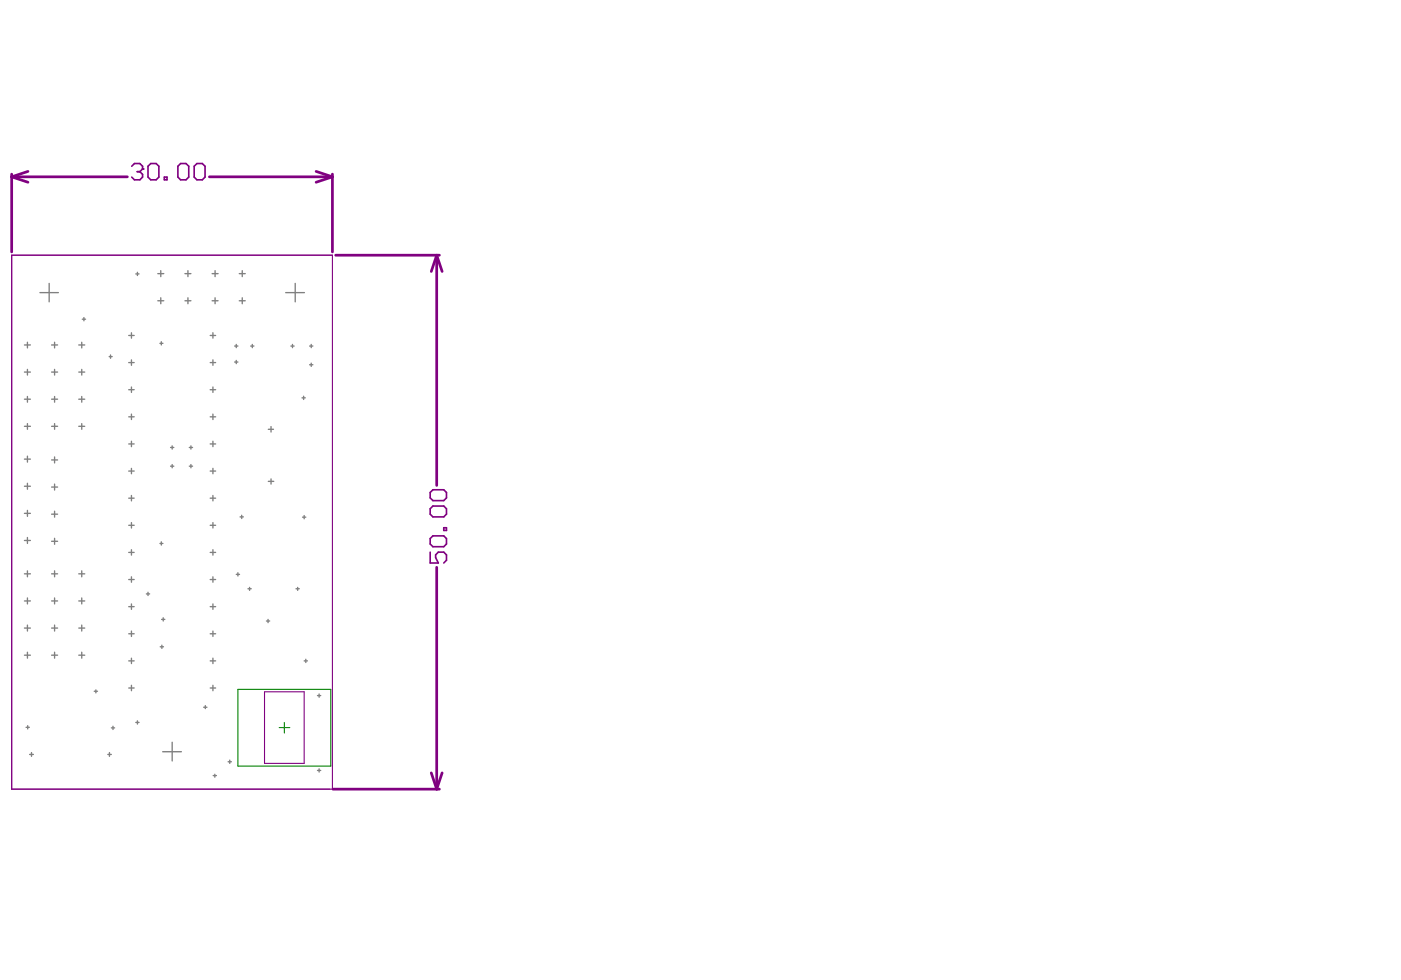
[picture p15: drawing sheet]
<svg xmlns="http://www.w3.org/2000/svg" width="289mm" height="202mm" viewBox="0 0 289 202" stroke-linecap="round" stroke-linejoin="round" font-family="sans-serif">
<path d="M49.1 142.2h19.1v15.8h-19.1zM57.6 150.1h2.2M58.6 149v2.2" fill="none" stroke="#008000" stroke-width=".22"/>
<path d="M2.4 52.6h66.2v110.2h-66.2zM54.6 142.7h8.1v14.8h-8.1z" fill="none" stroke="#800080" stroke-width=".22"/>
<g fill="none" stroke="#800080" stroke-width=".56">
<path d="M2.4 35.9v16.1M2.4 36.5l3.4 1.1M2.4 36.5h23.9M5.8 35.4l-3.4 1.1M43.2 36.5h25.4M65.2 35.4l3.4 1.1M68.6 35.9v16.1M68.6 36.5l-3.4 1.1M69.2 52.6h21.4M90.1 52.6l1.1 3.4M90.1 52.6l-1.2 3.4M90.1 52.6v47.5"/>
<path d="M90.1 117v45.8M88.9 159.4l1.2 3.4M91.2 159.4l-1.1 3.4M68.7 162.8h21.9"/>
</g>
<path d="M27.2 34.3l.5-.6h1.1l.6 .6v.6M88.7 101.6l.6-.6h2.2l.6 .6v1.1l-.6 .6h-2.2l-.6-.6zM88.7 104.9l.6-.5h2.2l.6 .5v1.2l-.6 .5h-2.2l-.6-.5zM88.7 111.1l.6-.6h2.2l.6 .6v1.1l-.6 .6h-2.2l-.6-.6zM88.7 113.9v2.2h1.7l-.6-1.1v-.6l.6-.5h1.1l.6 .5v1.2l-.6 .5M91.5 108.9h.6v.5h-.6z" fill="none" stroke="#800080" stroke-width=".34"/>
<circle cx="29.4" cy="34.9" r=".17" fill="#800080"/>
<path d="M28.3 35.4h.5M28.8 35.4l.6 .6v.5l-.6 .6h-1.1l-.5-.6M29.4 34.9l-.6 .5M30.5 34.3l.6-.6h1.1l.6 .6v2.2l-.6 .6h-1.1l-.6-.6zM33.9 36.5h.5v.6h-.5zM36.7 34.3l.5-.6h1.2l.5 .6v2.2l-.5 .6h-1.2l-.5-.6zM40 34.3l.6-.6h1.1l.6 .6v2.2l-.6 .6h-1.1l-.6-.6z" fill="none" stroke="#800080" stroke-width=".34"/>
<g fill="none" stroke="#808080" stroke-width=".28">
<path d="M10.1 58.5v3.8M28 56.5h.7M28.3 56.2v.6M32.5 56.4h1.3M33.2 55.8v1.3M38.1 56.4h1.3M38.8 55.8v1.3M43.7 56.4h1.3M44.4 55.8v1.3M49.3 56.4h1.3M50 55.8v1.3M60.9 58.5v3.8"/>
<path d="M5 71.2h1.3M5 76.7h1.3M5.7 70.6v1.2M5.7 76.2v1.2M8.2 60.4h3.8M10.6 71.2h1.3M10.6 76.7h1.3M11.3 70.6v1.2M11.3 76.2v1.2M16.2 71.2h1.3M16.2 76.7h1.3M16.9 70.6v1.2"/>
<path d="M16.9 76.2v1.2M17 65.8h.6M17.3 65.5v.7M22.5 73.6h.6M22.8 73.2v.7M26.5 69.2h1.2M26.5 74.8h1.2M27.1 68.6v1.2M27.1 74.2v1.1M27.1 79.8v1.1M32.5 62h1.3M33 70.8h.6"/>
<path d="M33.2 61.4v1.3M33.3 70.5v.7M38.1 62h1.3M38.8 61.4v1.3M43.3 69.2h1.2M43.3 74.8h1.2M43.7 62h1.3M43.9 68.6v1.2M43.9 74.2v1.1M43.9 79.8v1.1M44.4 61.4v1.3M48.4 74.7h.7"/>
<path d="M48.4 71.4h.7M48.7 71v.7M48.7 74.3v.7M49.3 62h1.3M50 61.4v1.3M51.7 71.4h.7M52 71v.7M58.9 60.4h3.9M60 71.4h.7M60.3 71v.7M63.8 75.2h.7M63.8 71.4h.7"/>
<path d="M64.2 71v.7M64.2 74.9v.7M5 87.9h1.3M5 82.3h1.3M5 94.7h1.3M5.7 81.8v1.2M5.7 87.4v1.2M5.7 94.1v1.2M5.7 99.7v1.2M10.6 87.9h1.3M10.6 82.3h1.3M10.6 94.9h1.3"/>
<path d="M11.3 81.8v1.2M11.3 87.4v1.2M11.3 94.3v1.2M11.3 99.8v1.3M16.2 87.9h1.3M16.2 82.3h1.3M16.9 81.8v1.2M16.9 87.4v1.2M26.5 86h1.2M26.5 91.6h1.2M26.5 97.2h1.2M26.5 80.4h1.2"/>
<path d="M27.1 85.4v1.1M27.1 91v1.1M27.1 96.6v1.1M35.2 92.3h.6M35.2 96.2h.6M35.5 92v.6M35.5 95.8v.7M39 92.3h.7M39 96.2h.7M39.4 92v.6M39.4 95.8v.7M43.3 86h1.2"/>
<path d="M43.3 91.6h1.2M43.3 97.2h1.2M43.3 80.4h1.2M43.9 85.4v1.1M43.9 91v1.1M43.9 96.6v1.1M55.3 99.3h1.2M55.3 88.6h1.1M55.9 88v1.1M55.9 98.8v1M62.3 82.1h.7M62.6 81.7v.7"/>
<path d="M5 118.4h1.3M5 111.5h1.3M5 105.9h1.3M5 100.3h1.3M5.7 105.3v1.2M5.7 110.9v1.2M5.7 117.7v1.3M10.6 118.4h1.3M10.6 100.5h1.3M10.6 106.1h1.3M10.6 111.7h1.3M11.3 105.4v1.3"/>
<path d="M11.3 111v1.3M11.3 117.7v1.3M16.2 118.4h1.3M16.9 117.7v1.3M26.5 119.5h1.2M26.5 102.8h1.2M26.5 108.4h1.2M26.5 113.9h1.2M27.1 102.2v1.1M27.1 107.8v1.1M27.1 113.4v1.1M27.1 119v1.1"/>
<path d="M33 112.1h.6M33.3 111.8v.6M43.3 119.5h1.2M43.3 102.8h1.2M43.3 108.4h1.2M43.3 113.9h1.2M43.9 102.2v1.1M43.9 107.8v1.1M43.9 113.4v1.1M43.9 119v1.1M48.7 118.5h.7M49.1 118.1v.7"/>
<path d="M49.5 106.6h.7M49.8 106.3v.7M62.4 106.7h.7M62.7 106.3v.7M5 135.1h1.3M5 124h1.3M5 129.6h1.3M5.7 123.3v1.3M5.7 128.9v1.3M5.7 134.5v1.3M10.6 135.1h1.3M10.6 124h1.3"/>
<path d="M10.6 129.6h1.3M11.3 123.3v1.3M11.3 128.9v1.3M11.3 134.5v1.3M16.2 135.1h1.3M16.2 124h1.3M16.2 129.6h1.3M16.9 123.3v1.3M16.9 128.9v1.3M16.9 134.5v1.3M26.5 136.3h1.2M26.5 125.1h1.2"/>
<path d="M26.5 130.7h1.2M27.1 124.6v1.1M27.1 130.2v1.1M27.1 135.8v1.1M30.2 122.5h.7M30.5 122.2v.6M33 133.4h.7M33.3 127.8h.7M33.4 133.1v.6M33.7 127.4v.7M43.3 136.3h1.2M43.3 125.1h1.2"/>
<path d="M43.3 130.7h1.2M43.9 124.6v1.1M43.9 130.2v1.1M43.9 135.8v1.1M51.1 121.4h.7M51.5 121.2v.6M54.9 128.1h.7M55.3 127.8v.6M61 121.4h.7M61.4 121.2v.6M62.7 136.3h.7M63.1 136v.7"/>
<path d="M5.4 150h.6M5.7 149.7v.7M6.1 155.6h.8M6.5 155.2v.8M19.4 142.6h.7M19.8 142.3v.6M22.2 155.6h.8M22.6 155.2v.8M23 150.1h.6M23.3 149.8v.7M26.5 141.9h1.2M27.1 141.4v1.1"/>
<path d="M28 149h.7M28.3 148.7v.7M33.5 155.1h3.9M35.5 153.1v3.9M42 145.9h.7M42.3 145.5v.7M43.3 141.9h1.2M43.9 141.4v1.1M44 160h.6M44.3 159.7v.6M47 157.1h.7M47.4 156.8v.7"/>
<path d="M65.5 143.5h.6M65.5 158.9h.6M65.8 143.1v.7M65.8 158.6v.7"/>
</g>
</svg>
